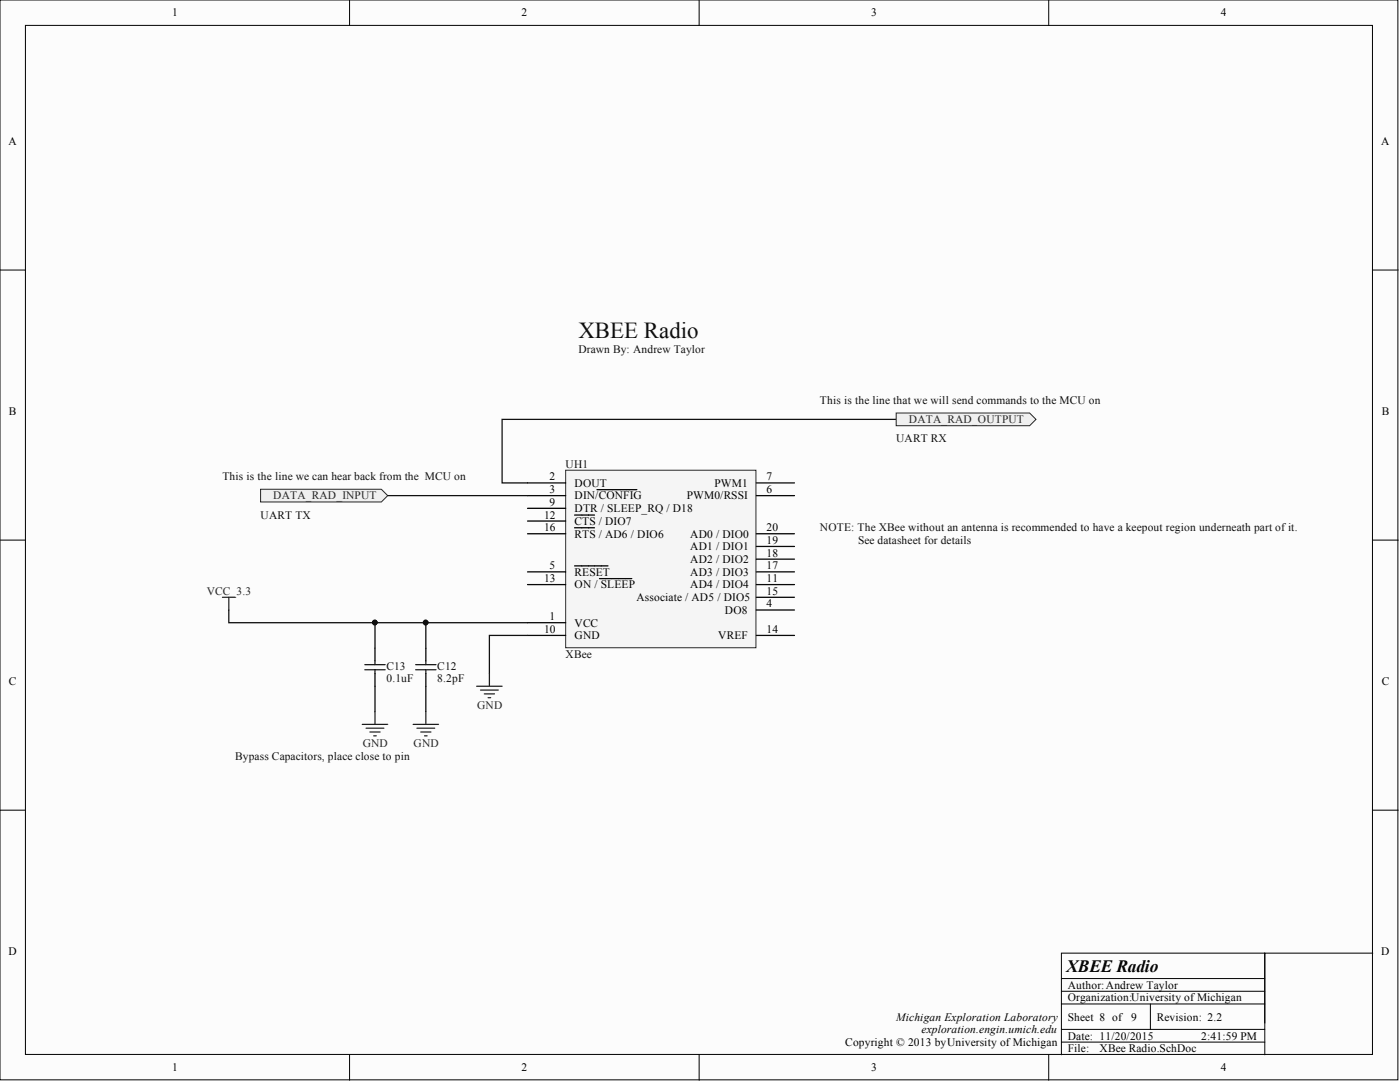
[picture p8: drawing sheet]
<svg xmlns="http://www.w3.org/2000/svg" width="279mm" height="216mm" viewBox="0 0 279 216" stroke-linecap="round" stroke-linejoin="round" font-family="sans-serif">
<defs><g id="words">
<text font-size="4.6" fill="#0e0e0e" x="115.4" y="67.5">XBEE Radio</text>
<text font-size="3.5" x="212.8" y="194">XBEE Radio</text>
<g font-size="2.3">
<text x="34.3" y="3.3">1</text>
<text x="104.1" y="3.3">2</text>
<text x="173.9" y="3.3">3</text>
<text x="243.6" y="3.3">4</text>
<text x="1.7" y="29">A</text>
<text x="275.7" y="29">A</text>
<text x="1.8" y="82.8">B</text>
<text x="275.8" y="82.8">B</text>
<text x="109.7" y="95.9">2</text>
<text x="153" y="95.9">7</text>
<text x="109.7" y="98.4">3</text>
<text x="109.7" y="100.9">9</text>
<text x="114.7" y="97.1">DOUT</text>
<text x="114.7" y="99.7">DIN/CONFIG</text>
<text x="137.1" y="99.7">PWM0/RSSI</text>
<text x="142.6" y="97.1">PWM1</text>
<text x="153" y="98.4">6</text>
<text x="108.6" y="103.5">12</text>
<text x="108.6" y="106">16</text>
<text x="114.7" y="102.2">DTR / SLEEP_RQ / D18</text>
<text x="114.7" y="104.7">CTS / DIO7</text>
<text x="114.7" y="107.3">RTS / AD6 / DIO6</text>
<text x="137.8" y="107.3">AD0 / DIO0</text>
<text x="153" y="106">20</text>
<text x="109.7" y="113.6">5</text>
<text x="137.8" y="112.3">AD2 / DIO2</text>
<text x="137.8" y="109.8">AD1 / DIO1</text>
<text x="153" y="113.6">17</text>
<text x="153" y="111.1">18</text>
<text x="153" y="108.5">19</text>
<text x="108.6" y="116.1">13</text>
<text x="114.7" y="114.9">RESET</text>
<text x="114.7" y="117.4">ON / SLEEP</text>
<text x="127" y="119.9">Associate / AD5 / DIO5</text>
<text x="137.8" y="117.4">AD4 / DIO4</text>
<text x="137.8" y="114.9">AD3 / DIO3</text>
<text x="153" y="116.1">11</text>
<text x="153" y="118.7">15</text>
<text x="109.7" y="123.7">1</text>
<text x="114.7" y="125">VCC</text>
<text x="144.7" y="122.5">DO8</text>
<text x="153" y="121.2">4</text>
<text x="108.6" y="126.3">10</text>
<text x="114.7" y="127.6">GND</text>
<text x="143.3" y="127.6">VREF</text>
<text x="153" y="126.3">14</text>
<text x="1.8" y="136.8">C</text>
<text x="275.8" y="136.8">C</text>
<text x="1.7" y="190.6">D</text>
<text x="275.7" y="190.6">D</text>
<text x="213.1" y="197.3">Author:Andrew Taylor</text>
<text x="178.8" y="203.6">Michigan Exploration Laboratory</text>
<text x="213.1" y="203.6">Sheet 8 of</text>
<text x="213.1" y="199.8">Organization:University of Michigan</text>
<text x="225.8" y="203.6">9</text>
<text x="230.9" y="203.6">Revision: 2.2</text>
<text x="168.7" y="208.7">Copyright © 2013 byUniversity of Michigan</text>
<text x="183.9" y="206.2">exploration.engin.umich.edu</text>
<text x="213.1" y="207.4">Date: 11/20/2015</text>
<text x="213.1" y="210">File:</text>
<text x="219.4" y="210">XBee Radio.SchDoc</text>
<text x="239.7" y="207.4">2:41:59 PM</text>
<text x="34.3" y="213.8">1</text>
<text x="104.1" y="213.8">2</text>
<text x="173.9" y="213.8">3</text>
<text x="243.6" y="213.8">4</text>
</g>
<g font-size="2.3" fill="#0e0e0e">
<text x="115.4" y="70.5">Drawn By: Andrew Taylor</text>
<text x="163.6" y="80.6">This is the line that we will send commands to the MCU on</text>
<text x="178.8" y="88.2">UART RX</text>
<text x="44.4" y="95.9">This is the line we can hear back from the MCU on</text>
<text x="112.9" y="93.3">UH1</text>
<text x="52" y="103.5">UART TX</text>
<text x="163.6" y="106">NOTE: The XBee without an antenna is recommended to have a keepout region underneath part of it.</text>
<text x="171.2" y="108.5">See datasheet for details</text>
<text x="112.9" y="131.4">XBee</text>
<text x="77.1" y="136.2">0.1uF</text>
<text x="77.1" y="133.6">C13</text>
<text x="87.3" y="136.2">8.2pF</text>
<text x="87.3" y="133.6">C12</text>
<text x="46.9" y="151.6">Bypass Capacitors, place close to pin</text>
</g>
<g font-size="2.3" fill="#262626">
<text x="181.4" y="84.4">DATA_RAD_OUTPUT</text>
<text x="54.5" y="99.7">DATA_RAD_INPUT</text>
<text x="41.3" y="118.7">VCC_3.3</text>
<text x="95.2" y="141.5">GND</text>
<text x="72.4" y="149.1">GND</text>
<text x="82.5" y="149.1">GND</text>
</g>
</g></defs>
<g fill="#fcfcfc" stroke="#000" stroke-width=".2">
<path d="M0 0h279v215.5h-279z"/>
<path d="M5.1 5.1h268.8v205.3h-268.8z"/>
</g>
<g fill="none" stroke="#000" stroke-width=".2">
<path d="M69.8 0v5.1M139.5 0v5.1M209.3 0v5.1M0 53.9h5.1M274 53.9h5.1M0 107.8h5.1M274 107.8h5.1M0 161.7h5.1M274 161.7h5.1M211.8 195.3h40.6M211.8 197.8h40.6M274 190.2h-21.6v20.3"/>
<path d="M69.8 210.5v5M139.5 210.5v5M209.3 210.5v5M211.8 200.3h40.6M211.8 207.9h40.6M211.8 205.4h40.6M229.6 200.3v5.1M252.4 204.1v-13.9h-40.6v20.3"/>
</g>
<path d="M112.9 93.8h38v35.5h-38z" fill="#f5f5f5" stroke="#262626" stroke-width=".2"/>
<g fill="none" stroke="#000" stroke-width=".25">
<path d="M105.3 96.4h7.6M105.3 98.9h7.6M119.1 97.7h8M150.9 96.4h7.7M150.9 98.9h7.7M105.3 114.1h7.6M105.3 101.4h7.6M105.3 116.6h7.6M105.3 104h7.6M105.3 106.5h7.6M114.7 112.9h6.6M114.7 102.8h3.9"/>
<path d="M114.7 105.3h3.9M119.6 115.5h6.5M150.9 114.1h7.7M150.9 116.6h7.7M150.9 119.2h7.7M150.9 106.5h7.7M150.9 111.6h7.7M150.9 109h7.7M105.3 124.3h7.6M105.3 126.8h7.6M150.9 121.7h7.7M150.9 126.8h7.7"/>
</g>
<path d="M77.4 98.9h27.9M178.8 83.7h-78.6v12.7h5.1M105.3 126.8h-7.6v7.6" fill="none" stroke="#0e0e0e" stroke-width=".25"/>
<path d="M95.1 136.9h5.1M95.9 137.7h3.5M96.7 138.5h2M97.4 139.2h.5M97.7 134.4v2.5" fill="none" stroke="#262626" stroke-width=".25"/>
<g fill="#f0f0f0" stroke="#262626" stroke-width=".2">
<path d="M52 97.6h24.1l1.3 1.3-1.3 1.3h-24.1z" fill-rule="evenodd"/>
<path d="M178.8 82.4h26.7l1.3 1.3-1.3 1.2h-26.7z" fill-rule="evenodd"/>
</g>
<path d="M74.8 129.3v2.6M74.8 134.4v2.5M85 129.3v2.6M85 134.4v2.5" fill="none" stroke="#000" stroke-width=".25"/>
<path d="M72.8 132.6h4.1M72.8 133.6h4.1M74.8 131.9v.7M74.8 133.6v.8M83 132.6h4M83 133.6h4M85 131.9v.7M85 133.6v.8" fill="none" stroke="#1c1c1c" stroke-width=".25"/>
<path d="M45.7 121.7v2.6h59.6M74.8 124.3v5M74.8 136.9v5.1M85 124.3v5M85 136.9v5.1" fill="none" stroke="#0e0e0e" stroke-width=".25"/>
<g fill="#0e0e0e" stroke="#0e0e0e" stroke-width=".2">
<circle cx="74.8" cy="124.2" r=".47"/>
<circle cx="84.9" cy="124.2" r=".47"/>
</g>
<path d="M44.4 119.2h2.5M45.7 119.2v2.5M72.3 144.5h5.1M73.1 145.3h3.5M73.8 146.1h2.1M74.6 146.8h.5M74.8 142v2.5M82.4 144.5h5.1M83.2 145.3h3.6M84 146.1h2M84.7 146.8h.5M85 142v2.5" fill="none" stroke="#262626" stroke-width=".25"/>
<use href="#words"/>
</svg>
